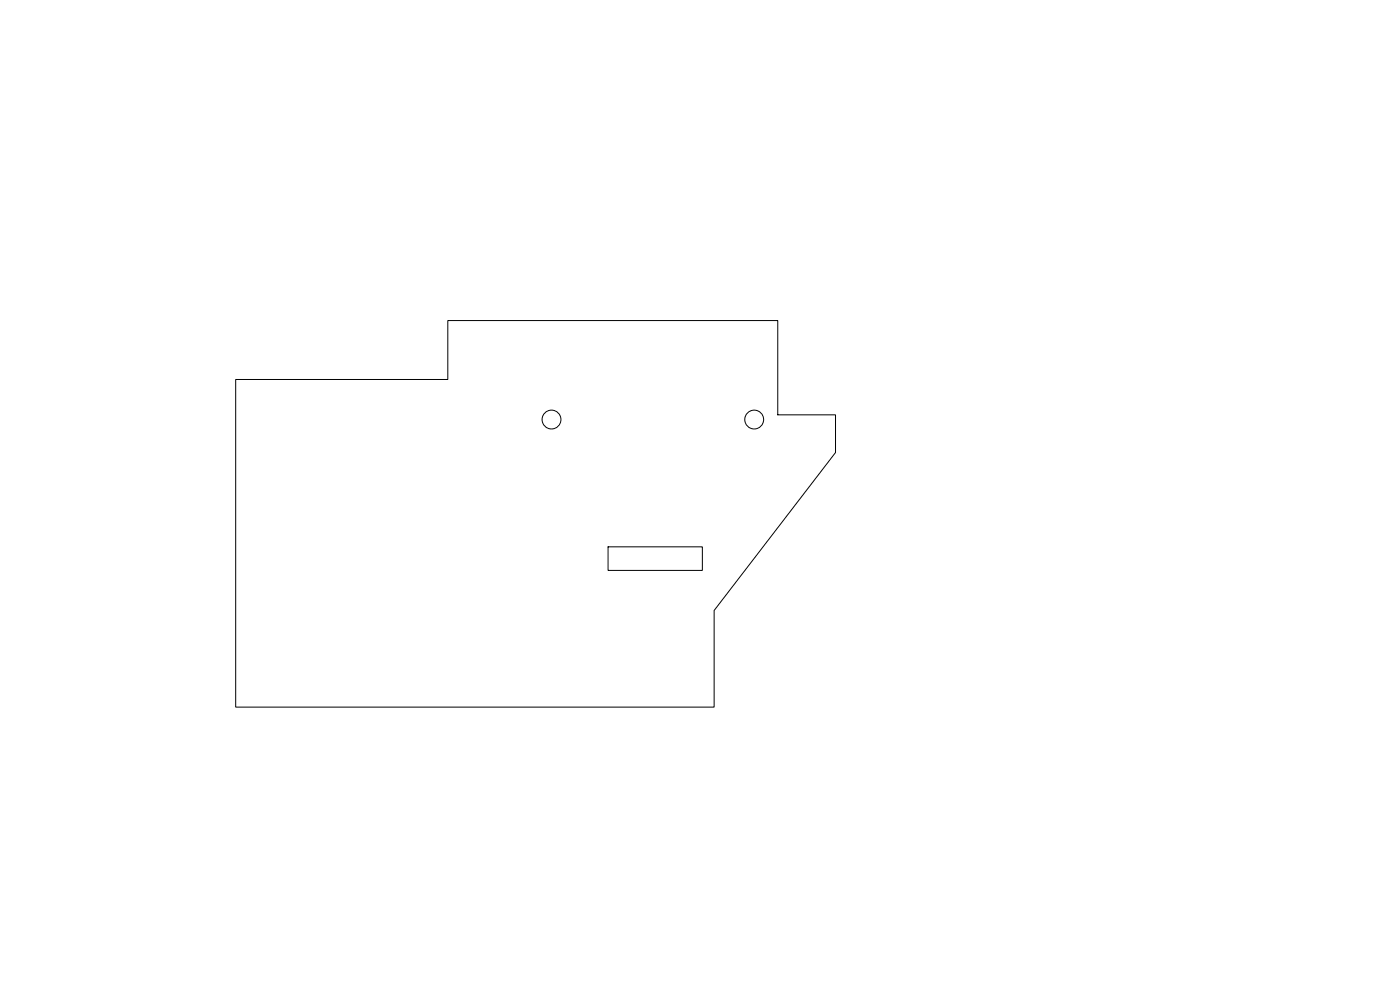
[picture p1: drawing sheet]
<svg xmlns="http://www.w3.org/2000/svg" width="297mm" height="210mm" viewBox="0 0 297 210" stroke-linecap="round" stroke-linejoin="round" font-family="sans-serif">
<g fill="none" stroke="#000" stroke-width=".21">
<path d="M50 80.5h45v-12.5h70v20h12.3v8l-25.8 33.5v20.5h-101.5zM129 116h20v5h-20z"/>
<circle cx="117" cy="89" r="2"/>
<circle cx="160" cy="89" r="2"/>
</g>
</svg>
